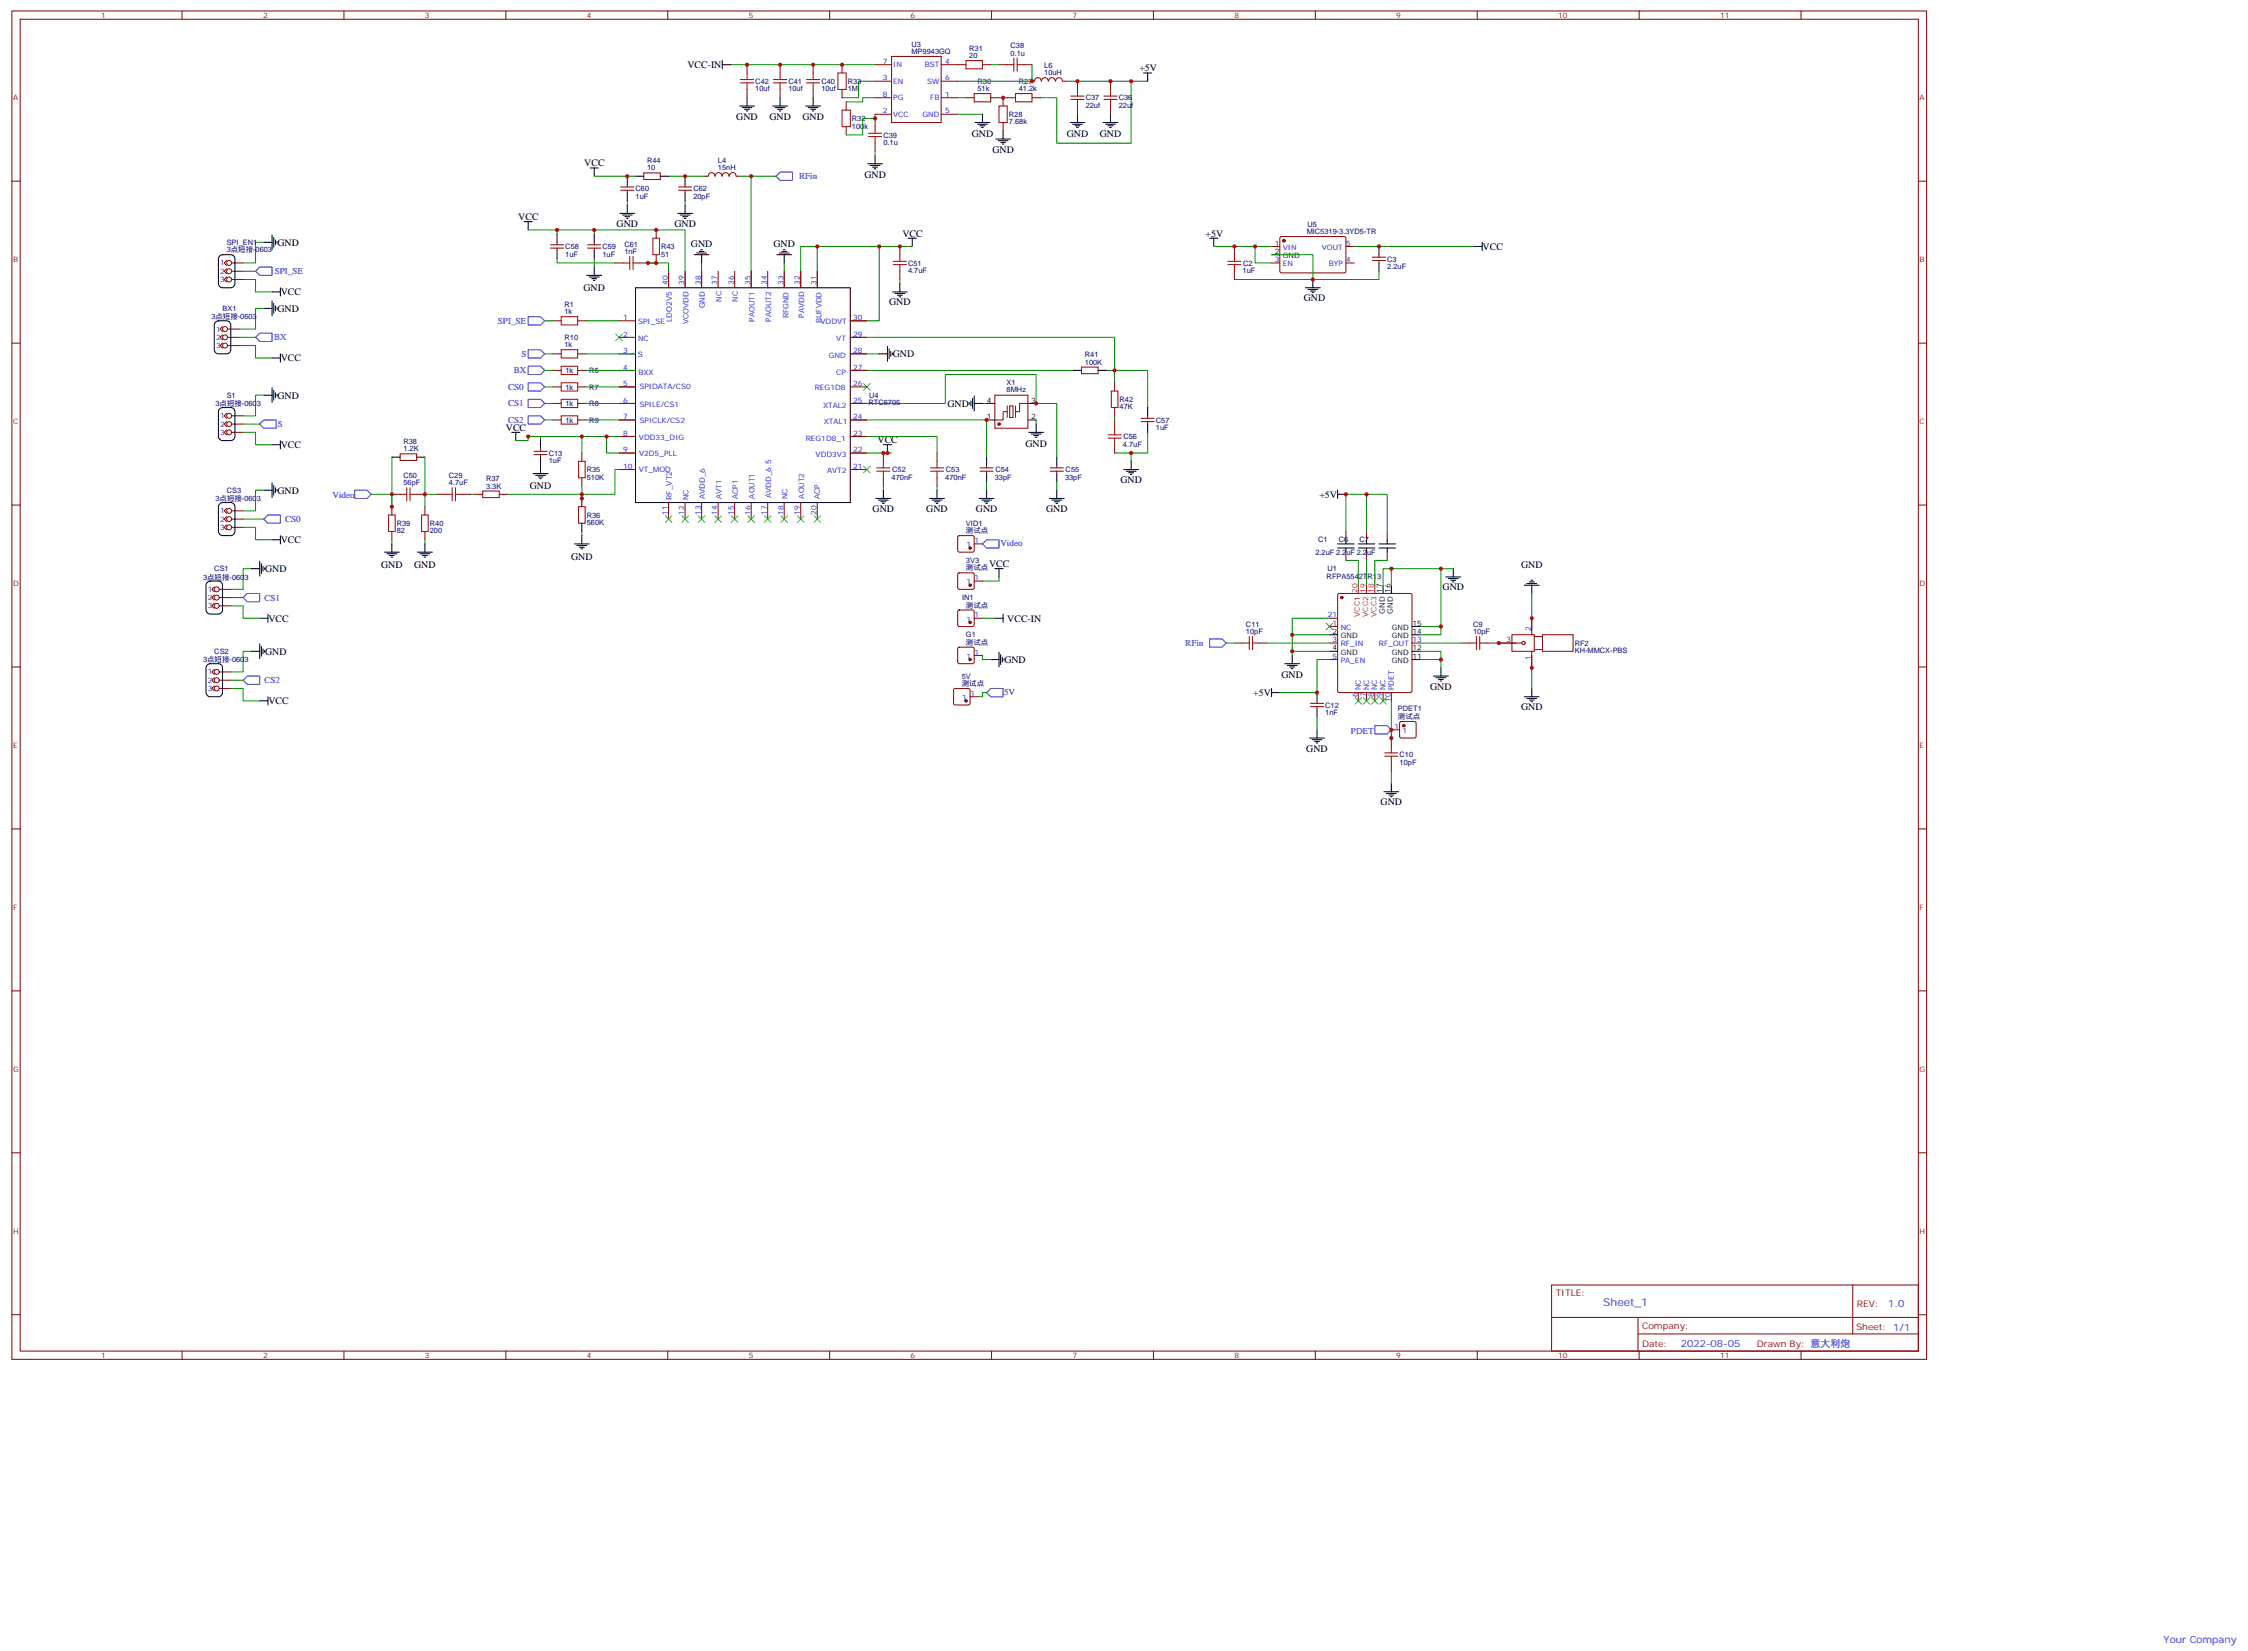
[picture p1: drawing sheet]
<svg xmlns="http://www.w3.org/2000/svg" width="960mm" height="705mm" viewBox="0 0 960 705" stroke-linecap="round" stroke-linejoin="round" font-family="sans-serif">
<defs><g id="words">
<text font-size="4.6" fill="#00f" x="684.7" y="557.7">Sheet_1</text>
<g font-size="4.2">
<text x="293.5" y="29">VCC-IN</text>
<text x="486.6" y="30.4">+5V</text>
<text x="314.5" y="51.3">GND</text>
<text x="328.6" y="51.3">GND</text>
<text x="342.7" y="51.3">GND</text>
<text x="415" y="58.4">GND</text>
<text x="455.6" y="58.4">GND</text>
<text x="469.7" y="58.4">GND</text>
<text x="423.8" y="65.4">GND</text>
<text x="249.6" y="71">VCC</text>
<text x="369.2" y="76">GND</text>
<text x="221.3" y="93.9">VCC</text>
<text x="263.3" y="97.1">GND</text>
<text x="288" y="97.1">GND</text>
<text x="385.4" y="101">VCC</text>
<text x="514.8" y="101">+5V</text>
<text x="118.5" y="105">GND</text>
<text x="295.1" y="105.5">GND</text>
<text x="330.3" y="105.5">GND</text>
<text x="633.2" y="106.7">VCC</text>
<text x="249.2" y="124.3">GND</text>
<text x="119.9" y="126.1">VCC</text>
<text x="379.7" y="130.3">GND</text>
<text x="556.8" y="128.5">GND</text>
<text x="118.5" y="133.2">GND</text>
<text x="119.9" y="154.3">VCC</text>
<text x="381.3" y="152.5">GND</text>
<text x="118.5" y="170.2">GND</text>
<text x="404.6" y="173.7">GND</text>
<text x="216" y="183.9">VCC</text>
<text x="119.9" y="191.4">VCC</text>
<text x="374.8" y="189.2">VCC</text>
<text x="437.9" y="190.7">GND</text>
<text x="226.3" y="209">GND</text>
<text x="478.5" y="206.1">GND</text>
<text x="118.5" y="210.8">GND</text>
<text x="563.5" y="212.5">+5V</text>
<text x="372.7" y="218.5">GND</text>
<text x="395.6" y="218.5">GND</text>
<text x="416.8" y="218.5">GND</text>
<text x="446.8" y="218.5">GND</text>
<text x="119.9" y="232">VCC</text>
<text x="243.9" y="239">GND</text>
<text x="113.2" y="244.3">GND</text>
<text x="162.8" y="242.5">GND</text>
<text x="176.9" y="242.5">GND</text>
<text x="422.4" y="242.1">VCC</text>
<text x="649.6" y="242.5">GND</text>
<text x="616.1" y="252">GND</text>
<text x="114.6" y="265.5">VCC</text>
<text x="430.2" y="265.7">VCC-IN</text>
<text x="113.2" y="279.6">GND</text>
<text x="428.9" y="283">GND</text>
<text x="547.3" y="289.4">GND</text>
<text x="535.2" y="297.1">+5V</text>
<text x="610.8" y="294.7">GND</text>
<text x="114.6" y="300.7">VCC</text>
<text x="649.6" y="303.1">GND</text>
<text x="557.9" y="321.1">GND</text>
<text x="589.6" y="343.7">GND</text>
</g>
<g font-size="4.2" fill="#00f">
<text x="806.5" y="557.9">1.0</text>
<text x="717.9" y="575.3">2022-08-05</text>
<text x="924.1" y="701.4">Your Company</text>
</g>
<g font-size="3.9" fill="#00f">
<text x="341.3" y="76.4">RFin</text>
<text x="117.4" y="117.1">SPI_SE</text>
<text x="212.7" y="138.2">SPI_SE</text>
<text x="117" y="145.3">BX</text>
<text x="222.8" y="152.4">S</text>
<text x="219.4" y="159.5">BX</text>
<text x="217" y="166.5">CS0</text>
<text x="217" y="173.5">CS1</text>
<text x="118.7" y="182.3">S</text>
<text x="217" y="180.6">CS2</text>
<text x="142" y="212.6">Video</text>
<text x="121.8" y="222.9">CS0</text>
<text x="427.3" y="233.3">Video</text>
<text x="113" y="256.5">CS1</text>
<text x="506.2" y="275.9">RFin</text>
<text x="113" y="291.8">CS2</text>
<text x="428.8" y="296.6">5V</text>
<text x="577" y="313.4">PDET</text>
</g>
<g font-size="3.9" fill="#800">
<text x="664.4" y="553.3">TITLE:</text>
<text x="793.1" y="557.9">REV:</text>
<text x="701.3" y="567.5">Company:</text>
<text x="792.7" y="568.1">Sheet: 1/1</text>
<text x="701.3" y="575.1">Date:</text>
<text x="750.4" y="575.2">Drawn By: 意大利炮</text>
</g>
<g font-size="3.2" fill="#800">
<text x="43.2" y="7.7">1</text>
<text x="112.3" y="7.7">2</text>
<text x="181.5" y="7.7">3</text>
<text x="250.6" y="7.7">4</text>
<text x="319.8" y="7.7">5</text>
<text x="388.9" y="7.7">6</text>
<text x="458" y="7.7">7</text>
<text x="527.2" y="7.7">8</text>
<text x="596.3" y="7.7">9</text>
<text x="665.5" y="7.7">10</text>
<text x="734.6" y="7.7">11</text>
<text x="5.6" y="42.8">A</text>
<text x="819.8" y="42.8">A</text>
<text x="5.6" y="111.9">B</text>
<text x="819.8" y="111.9">B</text>
<text x="5.6" y="181.1">C</text>
<text x="819.8" y="181.1">C</text>
<text x="5.6" y="250.2">D</text>
<text x="819.8" y="250.2">D</text>
<text x="5.6" y="319.4">E</text>
<text x="819.8" y="319.4">E</text>
<text x="5.6" y="388.5">F</text>
<text x="819.8" y="388.5">F</text>
<text x="5.6" y="457.7">G</text>
<text x="819.8" y="457.7">G</text>
<text x="5.6" y="526.8">H</text>
<text x="819.8" y="526.8">H</text>
<text x="43.2" y="579.9">1</text>
<text x="112.3" y="579.9">2</text>
<text x="181.5" y="579.9">3</text>
<text x="250.6" y="579.9">4</text>
<text x="319.8" y="579.9">5</text>
<text x="388.9" y="579.9">6</text>
<text x="458" y="579.9">7</text>
<text x="527.2" y="579.9">8</text>
<text x="596.3" y="579.9">9</text>
<text x="665.5" y="579.9">10</text>
<text x="734.6" y="579.9">11</text>
</g>
<g font-size="3.2" fill="#000080">
<text x="389.3" y="23">MP9943GQ</text>
<text x="389.3" y="19.9">U3</text>
<text x="414" y="21.6">R31</text>
<text x="431.6" y="23.7">0.1u</text>
<text x="431.6" y="20.5">C38</text>
<text x="414" y="24.8">20</text>
<text x="446" y="28.9">L6</text>
<text x="322.6" y="35.8">C42</text>
<text x="336.7" y="35.8">C41</text>
<text x="350.8" y="35.8">C40</text>
<text x="362.1" y="35.8">R33</text>
<text x="417.5" y="35.8">R30</text>
<text x="435.1" y="35.8">R27</text>
<text x="446" y="32.1">10uH</text>
<text x="322.6" y="39">10uf</text>
<text x="336.7" y="39">10uf</text>
<text x="350.8" y="39">10uf</text>
<text x="362.1" y="39">1M</text>
<text x="417.5" y="38.9">51k</text>
<text x="435.1" y="38.9">41.2k</text>
<text x="463.7" y="46.1">22uf</text>
<text x="463.7" y="42.9">C37</text>
<text x="477.8" y="46.1">22uf</text>
<text x="477.8" y="42.9">C36</text>
<text x="363.9" y="51.7">R32</text>
<text x="430.9" y="53.1">7.68k</text>
<text x="430.9" y="49.9">R28</text>
<text x="363.9" y="54.9">100k</text>
<text x="377.3" y="58.8">C39</text>
<text x="377.3" y="62">0.1u</text>
<text x="276.4" y="69.7">R44</text>
<text x="306.6" y="69.5">L4</text>
<text x="276.4" y="72.8">10</text>
<text x="306.6" y="72.7">15nH</text>
<text x="271.4" y="81.7">C60</text>
<text x="296.1" y="81.7">C62</text>
<text x="271.4" y="84.8">1uF</text>
<text x="296.1" y="84.8">20pF</text>
<text x="558.1" y="99.9">MIC5319-3.3YD5-TR</text>
<text x="558.4" y="96.8">U5</text>
<text x="96.8" y="107.7">3点短接-0603</text>
<text x="96.8" y="104.5">SPI_EN1</text>
<text x="241.4" y="106.4">C58</text>
<text x="257.3" y="106.4">C59</text>
<text x="266.6" y="105.3">C61</text>
<text x="282.4" y="106.4">R43</text>
<text x="241.4" y="109.5">1uF</text>
<text x="257.3" y="109.5">1uF</text>
<text x="266.6" y="108.4">1nF</text>
<text x="282.4" y="109.5">51</text>
<text x="387.8" y="113.4">C51</text>
<text x="531" y="113.4">C2</text>
<text x="592.5" y="111.7">C3</text>
<text x="387.8" y="116.6">4.7uF</text>
<text x="530.7" y="116.6">1uF</text>
<text x="592.5" y="114.8">2.2uF</text>
<text x="241.1" y="131">R1</text>
<text x="90.3" y="136.3">3点短接-0603</text>
<text x="95.1" y="132.8">BX1</text>
<text x="241.1" y="134.2">1k</text>
<text x="241.1" y="148.3">1k</text>
<text x="241.1" y="145.1">R10</text>
<text x="463.3" y="155.7">100K</text>
<text x="463.3" y="152.5">R41</text>
<text x="241.5" y="159.3">1k</text>
<text x="251.7" y="159.3">R5</text>
<text x="241.5" y="166.4">1k</text>
<text x="251.7" y="166.4">R7</text>
<text x="429.9" y="167.5">8MHz</text>
<text x="429.9" y="164.3">X1</text>
<text x="92" y="173.4">3点短接-0603</text>
<text x="96.8" y="169.8">S1</text>
<text x="241.5" y="173.4">1k</text>
<text x="251.7" y="173.4">R8</text>
<text x="370.9" y="173">RTC6705</text>
<text x="371.3" y="169.8">U4</text>
<text x="478.2" y="171.6">R42</text>
<text x="478.2" y="174.8">47K</text>
<text x="241.5" y="180.5">1k</text>
<text x="251.7" y="180.5">R9</text>
<text x="493.7" y="183.6">1uF</text>
<text x="493.7" y="180.5">C57</text>
<text x="172.3" y="189.6">R38</text>
<text x="479.6" y="190.7">4.7uF</text>
<text x="479.8" y="187.5">C56</text>
<text x="172.3" y="192.7">1.2K</text>
<text x="234.4" y="197.7">1uF</text>
<text x="234.4" y="194.6">C13</text>
<text x="250.6" y="201.6">R35</text>
<text x="381" y="201.6">C52</text>
<text x="404" y="201.6">C53</text>
<text x="425.1" y="201.6">C54</text>
<text x="455.1" y="201.6">C55</text>
<text x="172.3" y="207.2">56pF</text>
<text x="172.3" y="204.1">C50</text>
<text x="191.7" y="207.2">4.7uF</text>
<text x="191.7" y="204.1">C29</text>
<text x="207.6" y="208.6">3.3K</text>
<text x="207.6" y="205.5">R37</text>
<text x="250.6" y="204.8">510K</text>
<text x="380.8" y="204.8">470nF</text>
<text x="403.7" y="204.8">470nF</text>
<text x="424.9" y="204.8">33pF</text>
<text x="454.9" y="204.8">33pF</text>
<text x="92" y="214">3点短接-0603</text>
<text x="96.8" y="210.4">CS3</text>
<text x="250.6" y="221.1">R36</text>
<text x="169.5" y="227.7">82</text>
<text x="169.5" y="224.6">R39</text>
<text x="183.6" y="227.7">200</text>
<text x="183.6" y="224.6">R40</text>
<text x="250.6" y="224.2">560K</text>
<text x="412.5" y="227.6">测试点</text>
<text x="412.6" y="224.6">VID1</text>
<text x="563" y="231.6">C1</text>
<text x="571.8" y="231.6">C6</text>
<text x="580.6" y="231.6">C7</text>
<text x="561.8" y="236.9">2.2uF 2.2uF 2.2uF</text>
<text x="91.5" y="243.9">CS1</text>
<text x="412.5" y="243.5">测试点</text>
<text x="412.6" y="240.5">3V3</text>
<text x="567" y="243.9">U1</text>
<text x="86.7" y="247.5">3点短接-0603</text>
<text x="566.6" y="247.2">RFPA5542TR13</text>
<text x="410.9" y="256.3">IN1</text>
<text x="412.5" y="259.4">测试点</text>
<text x="532.1" y="267.5">C11</text>
<text x="629.2" y="267.5">C9</text>
<text x="412.5" y="275.3">测试点</text>
<text x="412.6" y="272.2">G1</text>
<text x="532.1" y="270.7">10pF</text>
<text x="629.2" y="270.7">10pF</text>
<text x="672.5" y="275.8">RF2</text>
<text x="91.5" y="279.2">CS2</text>
<text x="672.5" y="278.8">KH-MMCX-PBS</text>
<text x="86.7" y="282.8">3点短接-0603</text>
<text x="410.8" y="292.9">测试点</text>
<text x="410.8" y="289.8">5V</text>
<text x="566" y="305.3">1nF</text>
<text x="566" y="302.2">C12</text>
<text x="597.1" y="303.8">PDET1</text>
<text x="597.1" y="307">测试点</text>
<text x="597.7" y="323.3">C10</text>
<text x="597.7" y="326.5">10pF</text>
</g>
<g font-size="3.2" fill="#00f">
<text x="377" y="27.3">7</text>
<text x="381.5" y="28.7">IN</text>
<text x="394.9" y="28.7">BST</text>
<text x="403.7" y="27.3">4</text>
<text x="377" y="34.3">3</text>
<text x="381.5" y="35.7">EN</text>
<text x="395.9" y="35.7">SW</text>
<text x="403.7" y="34.3">6</text>
<text x="377" y="41.4">8</text>
<text x="403.7" y="41.4">1</text>
<text x="381.5" y="42.8">PG</text>
<text x="397.3" y="42.8">FB</text>
<text x="377" y="48.4">2</text>
<text x="381.5" y="49.8">VCC</text>
<text x="394" y="49.8">GND</text>
<text x="403.7" y="48.4">5</text>
<text x="544.4" y="104.9">1</text>
<text x="547.9" y="106.6">VIN</text>
<text x="564.6" y="106.6">VOUT</text>
<text x="575" y="104.9">5</text>
<text x="94.1" y="113.3">1</text>
<text x="544.4" y="111.9">3</text>
<text x="547.9" y="113.7">EN</text>
<text x="567.5" y="113.7">BYP</text>
<text x="575" y="111.9">4</text>
<text x="94.1" y="116.9">2</text>
<text x="94.1" y="120.4">3</text>
<text x="285.2" y="121.6" transform="rotate(-90 285.2 121.6)">40</text>
<text x="292.2" y="121.6" transform="rotate(-90 292.2 121.6)">39</text>
<text x="299.3" y="121.6" transform="rotate(-90 299.3 121.6)">38</text>
<text x="306.4" y="121.6" transform="rotate(-90 306.4 121.6)">37</text>
<text x="313.4" y="121.6" transform="rotate(-90 313.4 121.6)">36</text>
<text x="320.5" y="121.6" transform="rotate(-90 320.5 121.6)">35</text>
<text x="327.5" y="121.6" transform="rotate(-90 327.5 121.6)">34</text>
<text x="334.6" y="121.6" transform="rotate(-90 334.6 121.6)">33</text>
<text x="341.6" y="121.6" transform="rotate(-90 341.6 121.6)">32</text>
<text x="348.7" y="121.6" transform="rotate(-90 348.7 121.6)">31</text>
<text x="301.1" y="131.7" transform="rotate(-90 301.1 131.7)">GND</text>
<text x="308.1" y="128.9" transform="rotate(-90 308.1 128.9)">NC</text>
<text x="315.2" y="128.9" transform="rotate(-90 315.2 128.9)">NC</text>
<text x="266.1" y="136.6">1</text>
<text x="286.9" y="137.3" transform="rotate(-90 286.9 137.3)">LDO2V5</text>
<text x="322.2" y="137.3" transform="rotate(-90 322.2 137.3)">PAOUT1</text>
<text x="329.3" y="137.3" transform="rotate(-90 329.3 137.3)">PAOUT2</text>
<text x="336.7" y="135.9" transform="rotate(-90 336.7 135.9)">RFGND</text>
<text x="343.4" y="135.6" transform="rotate(-90 343.4 135.6)">PAVDD</text>
<text x="364.4" y="136.6">30</text>
<text x="92.3" y="141.6">1</text>
<text x="266.1" y="143.7">2</text>
<text x="272.5" y="138.4">SPI_SE</text>
<text x="294" y="138.4" transform="rotate(-90 294 138.4)">VCOVDD</text>
<text x="350.4" y="138.4">VDDVT</text>
<text x="350.8" y="138" transform="rotate(-90 350.8 138)">BUFVDD</text>
<text x="364.4" y="143.7">29</text>
<text x="92.3" y="145.1">2</text>
<text x="92.3" y="148.6">3</text>
<text x="272.5" y="145.5">NC</text>
<text x="357.2" y="145.5">VT</text>
<text x="266.1" y="150.7">3</text>
<text x="272.4" y="152.5">S</text>
<text x="354" y="152.9">GND</text>
<text x="364.4" y="150.7">28</text>
<text x="266.1" y="157.8">4</text>
<text x="272.7" y="159.9">BXX</text>
<text x="357.2" y="159.9">CP</text>
<text x="364.4" y="157.8">27</text>
<text x="266.1" y="164.9">5</text>
<text x="273.1" y="166.3">SPIDATA/CS0</text>
<text x="348" y="166.6">REG1D8</text>
<text x="364.4" y="164.9">26</text>
<text x="266.1" y="171.9">6</text>
<text x="273.1" y="173.7">SPILE/CS1</text>
<text x="364.4" y="171.9">25</text>
<text x="94.1" y="178.6">1</text>
<text x="266.1" y="179">7</text>
<text x="351.5" y="174">XTAL2</text>
<text x="364.4" y="179">24</text>
<text x="94.1" y="182.1">2</text>
<text x="94.1" y="185.7">3</text>
<text x="273.2" y="180.7">SPICLK/CS2</text>
<text x="351.9" y="181.1">XTAL1</text>
<text x="266.1" y="186">8</text>
<text x="272.9" y="187.8">VDD33_DIG</text>
<text x="344.1" y="188.1">REG1D8_1</text>
<text x="364.4" y="186">23</text>
<text x="266.1" y="193.1">9</text>
<text x="273" y="194.8">V2D5_PLL</text>
<text x="348.3" y="195.2">VDD3V3</text>
<text x="364.4" y="193.1">22</text>
<text x="266.1" y="200.1">10</text>
<text x="272.8" y="201.5">VT_MOD</text>
<text x="353.3" y="201.9">AVT2</text>
<text x="364.4" y="200.1">21</text>
<text x="286.9" y="213.4" transform="rotate(-90 286.9 213.4)">RF_VT2</text>
<text x="294" y="213.5" transform="rotate(-90 294 213.5)">NC</text>
<text x="301.1" y="213" transform="rotate(-90 301.1 213)">AVDD_6</text>
<text x="308.1" y="213" transform="rotate(-90 308.1 213)">AVT1</text>
<text x="315.2" y="213" transform="rotate(-90 315.2 213)">ACP1</text>
<text x="322.2" y="212.9" transform="rotate(-90 322.2 212.9)">AOUT1</text>
<text x="329.3" y="212.7" transform="rotate(-90 329.3 212.7)">AVDD_6.5</text>
<text x="336.3" y="213.2" transform="rotate(-90 336.3 213.2)">NC</text>
<text x="343.4" y="212.9" transform="rotate(-90 343.4 212.9)">AOUT2</text>
<text x="350.1" y="213.1" transform="rotate(-90 350.1 213.1)">ACP</text>
<text x="94.1" y="219.2">1</text>
<text x="285.2" y="219.9" transform="rotate(-90 285.2 219.9)">11</text>
<text x="292.2" y="219.9" transform="rotate(-90 292.2 219.9)">12</text>
<text x="299.3" y="219.9" transform="rotate(-90 299.3 219.9)">13</text>
<text x="306.4" y="219.9" transform="rotate(-90 306.4 219.9)">14</text>
<text x="313.4" y="219.9" transform="rotate(-90 313.4 219.9)">15</text>
<text x="320.5" y="219.9" transform="rotate(-90 320.5 219.9)">16</text>
<text x="327.5" y="219.9" transform="rotate(-90 327.5 219.9)">17</text>
<text x="334.6" y="219.9" transform="rotate(-90 334.6 219.9)">18</text>
<text x="341.6" y="219.9" transform="rotate(-90 341.6 219.9)">19</text>
<text x="348.7" y="219.9" transform="rotate(-90 348.7 219.9)">20</text>
<text x="94.1" y="222.7">2</text>
<text x="94.1" y="226.2">3</text>
<text x="412.7" y="233.6">1</text>
<text x="416.2" y="231.9">1</text>
<text x="412.7" y="249.5">1</text>
<text x="416.2" y="247.8">1</text>
<text x="88.8" y="252.7">1</text>
<text x="88.8" y="256.2">2</text>
<text x="88.8" y="259.8">3</text>
<text x="416.2" y="263.6">1</text>
<text x="567.1" y="263.6">21</text>
<text x="412.7" y="265.4">1</text>
<text x="569.1" y="267.2">1</text>
<text x="572.6" y="268.9">NC</text>
<text x="653.8" y="269.3" transform="rotate(-90 653.8 269.3)">2</text>
<text x="569.1" y="274.2">3</text>
<text x="572.6" y="276">RF_IN</text>
<text x="588.9" y="276">RF_OUT</text>
<text x="603.2" y="274.2">13</text>
<text x="643.4" y="274.2">3</text>
<text x="412.7" y="281.3">1</text>
<text x="416.2" y="279.5">1</text>
<text x="569.1" y="281.3">5</text>
<text x="653.8" y="281.9" transform="rotate(-90 653.8 281.9)">1</text>
<text x="88.8" y="288">1</text>
<text x="572.6" y="283">PA_EN</text>
<text x="88.8" y="291.5">2</text>
<text x="88.8" y="295">3</text>
<text x="411" y="298.9">1</text>
<text x="414.5" y="297.1">1</text>
<text x="579.8" y="297.6" transform="rotate(-90 579.8 297.6)">6</text>
<text x="581.2" y="294.7" transform="rotate(-90 581.2 294.7)">NC</text>
<text x="583.3" y="297.6" transform="rotate(-90 583.3 297.6)">7</text>
<text x="584.7" y="294.7" transform="rotate(-90 584.7 294.7)">NC</text>
<text x="586.8" y="297.6" transform="rotate(-90 586.8 297.6)">8</text>
<text x="588.2" y="294.7" transform="rotate(-90 588.2 294.7)">NC</text>
<text x="590.3" y="297.6" transform="rotate(-90 590.3 297.6)">9</text>
<text x="591.7" y="294.7" transform="rotate(-90 591.7 294.7)">NC</text>
<text x="593.9" y="299.6" transform="rotate(-90 593.9 299.6)">10</text>
<text x="595.3" y="294.7" transform="rotate(-90 595.3 294.7)">PDET</text>
<text x="595.6" y="311.3">1</text>
<text x="599.1" y="313">1</text>
</g>
<g font-size="3.2">
<text x="544.4" y="108.4">2</text>
<text x="547.9" y="110.2">GND</text>
<text x="421.5" y="171.9">4</text>
<text x="440.4" y="171.9">3</text>
<text x="421.5" y="179">1</text>
<text x="440.4" y="179">2</text>
<text x="590.3" y="253.2" transform="rotate(-90 590.3 253.2)">17</text>
<text x="593.9" y="253.2" transform="rotate(-90 593.9 253.2)">16</text>
<text x="591.4" y="262" transform="rotate(-90 591.4 262)">GND</text>
<text x="594.9" y="262" transform="rotate(-90 594.9 262)">GND</text>
<text x="594.5" y="268.9">GND</text>
<text x="603.2" y="267.2">15</text>
<text x="569.1" y="270.7">2</text>
<text x="572.6" y="272.5">GND</text>
<text x="594.5" y="272.5">GND</text>
<text x="603.2" y="270.7">14</text>
<text x="569.1" y="277.7">4</text>
<text x="572.6" y="279.5">GND</text>
<text x="594.5" y="279.5">GND</text>
<text x="603.2" y="281.3">11</text>
<text x="603.2" y="277.7">12</text>
<text x="594.5" y="283">GND</text>
</g>
<g font-size="3.2" fill="#f00">
<text x="579.8" y="253.2" transform="rotate(-90 579.8 253.2)">20</text>
<text x="583.3" y="253.2" transform="rotate(-90 583.3 253.2)">19</text>
<text x="586.8" y="253.2" transform="rotate(-90 586.8 253.2)">18</text>
<text x="580.8" y="263.3" transform="rotate(-90 580.8 263.3)">VCC1</text>
<text x="584.3" y="263.3" transform="rotate(-90 584.3 263.3)">VCC2</text>
<text x="587.9" y="263.3" transform="rotate(-90 587.9 263.3)">VCC3</text>
</g>
</g></defs>
<g fill="none" stroke="#008700" stroke-width=".43">
<path d="M312 27.6h61.7M373.7 34.7h-7v7h-7.1M423.1 27.6h3.5M440.8 27.6v7.1h-31.8M454.9 34.7h35.2M483.1 34.7v26.4h-31.8v-19.4h-7M373.7 41.7h-5.3v1.8h-7M373.7 48.8v1.8h-5.3v7h-7M409 41.7h3.5M409 48.8h10.6M426.6 41.7h3.6M253.8 75.2h17.6"/>
<path d="M285.5 75.2h15.9M315.5 75.2h5.3M331.4 75.2h-10.6v47.7M373.7 64.7v1.7M225.6 98.2h12.3v1.7M237.9 98.2h54.7v24.7M253.8 98.2v1.7M267.9 85.8v1.8M292.6 85.8v1.8M103.9 119.3h5.2v5.3h7.1M103.9 115.8h5.2M112.7 103.5h-3.6v8.8h-5.2"/>
<path d="M237.9 110.5v1.8h24.7M253.8 110.5v3.6M280.2 112.3h-3.5h8.8v10.6M299.6 112.3v10.6M334.9 112.3v10.6M349 105.2h-7v17.7M375.5 105.2h-26.5v17.7M384.3 119.3v1.8M389.6 105.2h-14.1v31.8h-12.4M518.4 105.2h24.7M536 105.2v7.1h7.1M543.1 108.8h17.6v10.5"/>
<path d="M578.3 105.2h51.2M588.9 115.8v3.5h-61.7M112.7 131.7h-3.6v8.8h-7M232.6 137h3.5M250.3 137h14.1M102.1 147.6h7v5.3h7.1M102.1 144h7M232.6 151.1h3.5M232.6 158.2h3.5M250.3 151.1h21.1M250.3 158.2h21.1M363.1 144h112.9v14.2h-3.5"/>
<path d="M363.1 151.1h12.4M363.1 158.2h95.3M112.7 168.7h-3.6v8.9h-5.2M232.6 179.3h3.5M232.6 172.3h3.5M232.6 165.2h3.5M250.3 179.3h21.1M250.3 172.3h21.1M250.3 165.2h21.1M363.1 172.3h40.6v-12.4h38.8v12.4h8.8v22.9M363.1 179.3h58.3v15.9M419.6 172.3h1.8"/>
<path d="M442.5 179.3v1.8M476 163.4v-5.2h14.1v15.8M476 177.6v1.7M103.9 184.6h5.2v5.3h7.1M103.9 181.1h7M167.4 195.2v21.2v-5.3h-8.9M181.5 195.2v15.9h5.3M225.6 186.4h5.3v1.7M248.5 186.4v7M259.1 186.4v7h12.3M271.4 186.4h-45.8v1.7h-5.3M363.1 186.4h37.1v7"/>
<path d="M363.1 193.4h17.7M483.1 193.4v3.6M490.1 184.6v8.8h-14.1M112.7 209.3h-3.6v8.8h-5.2M181.5 211.1v5.3M200.9 211.1h1.7M216.7 211.1h31.8M271.4 200.5h-8.8v10.6h-14.1v1.7v-5.3M377.3 207.5v1.8M400.2 207.5v1.8M421.4 205.8v3.5M451.3 205.8v3.5"/>
<path d="M583.6 211.1h8.9v15.8M103.9 221.7h8.8M103.9 225.2h5.2v5.3h7.1M167.4 230.5v1.7M181.5 230.5v1.7M248.5 226.9v1.8M574.8 239.3h5.3v10.6M574.8 226.9v-15.8h8.8v15.8M583.6 239.3v10.6M592.5 239.3h-5.3v10.6M98.6 258.7h5.3v5.3h7M98.6 255.2h5.3"/>
<path d="M107.4 242.8h-3.5v8.8h-5.3M426.6 246.3v1.8h-7M594.2 242.8v7.1M615.4 242.8v28.2h-8.8M620.7 242.8h-30v7.1M654.2 253.4v15.9M107.4 278.1h-3.5v8.8h-5.3M419.6 279.9v1.7h3.5M419.6 264h5.3M523.7 274.6h3.5M541.3 274.6h26.5M567.8 278.1h-15.9v1.8"/>
<path d="M567.8 271h-15.9v7.1M567.8 264h-15.9v7M606.6 278.1h8.8v7.1M606.6 274.6h17.6M606.6 267.5h8.8M638.3 274.6h8.8M654.2 279.9v14.1M98.6 290.4h5.3M98.6 294h5.3v5.3h7M421.4 295.7h-1.8v1.8h-1.8M567.8 281.6h-5.3v14.1h-15.9M594.2 299.3v15.8"/>
<path d="M606.6 281.6h8.8M562.5 306.3v5.3M594.2 329.2v5.3"/>
</g>
<g fill="none" stroke="#3c3" stroke-width=".43">
<path d="M263 142.6l2.8 2.9M265.8 142.6l-2.8 2.9M368.8 163.8l2.8 2.8M371.6 163.8l-2.8 2.8M368.8 199.1l2.8 2.8M371.6 199.1l-2.8 2.8M284.1 220.2l2.8 2.9M286.9 220.2l-2.8 2.9M291.2 220.2l2.8 2.9M294 220.2l-2.8 2.9M298.2 220.2l2.9 2.9M301.1 220.2l-2.9 2.9"/>
<path d="M305.3 220.2l2.8 2.9M308.1 220.2l-2.8 2.9M312.3 220.2l2.9 2.9M315.2 220.2l-2.9 2.9M319.4 220.2l2.8 2.9M322.2 220.2l-2.8 2.9M326.5 220.2l2.8 2.9M329.3 220.2l-2.8 2.9M333.5 220.2l2.8 2.9M336.3 220.2l-2.8 2.9M340.6 220.2l2.8 2.9M343.4 220.2l-2.8 2.9"/>
<path d="M347.6 220.2l2.8 2.9M350.4 220.2l-2.8 2.9M566.3 266.1l2.9 2.8M569.2 266.1l-2.9 2.8M578.7 297.9l2.8 2.8M581.5 297.9l-2.8 2.8M582.2 297.9l2.8 2.8M585 297.9l-2.8 2.8M585.8 297.9l2.8 2.8M588.6 297.9l-2.8 2.8M589.3 297.9l2.8 2.8M592.1 297.9l-2.8 2.8"/>
</g>
<g fill="none" stroke="#000" stroke-width=".43">
<path d="M308.5 27.6h3.5M308.5 25.9v3.5M488.4 31.2h3.5M490.1 31.2v3.5M315.9 45.3h6.3M316.9 46h4.3M318 46.7h2.1M318.7 47.4h.7M319.1 41.7v3.6M330 45.3h6.3M331 46h4.3M332.1 46.7h2.1"/>
<path d="M332.8 47.4h.7M333.2 41.7v3.6M344.1 45.3h6.3M345.2 46h4.2M346.2 46.7h2.1M346.9 47.4h.7M347.3 41.7v3.6M416.4 52.3h6.4M417.5 53h4.2M418.5 53.7h2.2M419.2 54.4h.7M419.6 48.8v3.5"/>
<path d="M425.2 59.4h6.4M428.4 55.8v3.6M457 52.3h6.3M458 53h4.3M459.1 53.7h2.1M459.8 54.4h.7M460.2 48.8v3.5M471.1 52.3h6.3M472.2 53h4.2M473.2 53.7h2.1M473.9 54.4h.7M474.3 48.8v3.5"/>
<path d="M252 71.7h3.6M253.8 71.7v3.5M267.9 75.2v3.6M271.4 75.2h3.6M282 75.2h3.5M292.6 75.2v3.6M370.6 70h6.3M371.6 70.7h4.2M372.7 71.4h2.1M373.4 72.1h.7M373.7 66.4v3.6M426.3 60.1h4.2"/>
<path d="M427.4 60.8h2.1M428.1 61.5h.7M223.8 94.7h3.5M225.6 94.7v3.5M237.9 99.9v3.6M253.8 99.9v3.6M264.7 91.1h6.4M265.8 91.8h4.2M266.8 92.5h2.2M267.5 93.2h.8M267.9 82.3v3.5M267.9 87.6v3.5"/>
<path d="M289.4 91.1h6.4M290.5 91.8h4.2M291.5 92.5h2.2M292.2 93.2h.7M292.6 82.3v3.5M292.6 87.6v3.5M93.9 109.3l1.1-.5h3.6l.9 .2 .8 1.1v11l-.3 .9-1 .8h-4.4l-1.3-1.3v-11zM112.7 103.5h3.5M116.2 100.3v6.3M116.9 101.4v4.2M117.6 102.4v2.1M118.3 103.1v.7"/>
<path d="M237.9 107v3.5M250.6 117.6h6.4M251.7 118.3h4.2M252.7 119h2.1M253.4 119.7h.7M253.8 107v3.5M253.8 114.1v3.5M296.5 108.8h6.3M297.5 108.1h4.3M298.6 107.4h2.1M299.3 106.6h.7M299.6 108.8v3.5"/>
<path d="M331.8 108.8h6.3M332.8 108.1h4.2M333.9 107.4h2.1M334.6 106.6h.7M334.9 108.8v3.5M387.8 101.7h3.6M389.6 101.7v3.5M516.6 101.7h3.5M518.4 101.7v3.5M543.1 108.8h3.5M560.7 119.3v3.6M588.9 105.2v3.6"/>
<path d="M588.9 112.3v3.5M629.5 105.2h3.5M633 103.5v3.5M92.1 137.5l1.2-.5h3.5l.9 .2 .8 1.1 .1 11-.3 .9-1.1 .8h-4.4l-1.2-1.3-.1-11zM112.7 131.7h3.5M116.2 128.5v6.4M116.2 124.6h3.5M116.9 129.6v4.2M117.6 130.6v2.2M118.3 131.3v.7M119.7 122.9v3.5M271.4 122.9h91.7v91.7h-91.7z"/>
<path d="M381.1 124.6h6.4M382.2 125.3h4.2M383.3 126h2.1M384 126.8h.7M384.3 121.1v3.5M557.5 122.9h6.4M558.6 123.6h4.2M559.6 124.3h2.2M560.4 125h.7M116.2 152.9h3.5M119.7 151.1v3.5M375.5 151.1h3.5"/>
<path d="M379 147.9v6.4M379.7 149v4.2M380.4 150v2.2M381.1 150.7v.7M458.4 158.2h3.5M469 158.2h3.5M93.9 174.5l1.1-.5h3.6l.9 .3 .8 1v11.1l-.3 .9-1 .8h-4.4l-1.3-1.3v-11zM112.7 168.7h3.5M116.2 165.6v6.3M116.9 166.6v4.3M117.6 167.7v2.1M118.3 168.4v.7"/>
<path d="M413.9 171.9v.7M414.7 171.2v2.1M415.4 170.1v4.3M416.1 172.3h3.5M416.1 169.1v6.3M421.4 172.3h3.5M421.4 179.3h3.5M439 172.3h3.5M439 179.3h3.5M490.1 174v3.6M116.2 189.9h3.5M119.7 188.1v3.6"/>
<path d="M167.4 195.2h3.5M177.9 195.2h3.6M218.5 184.6h3.5M220.3 184.6v3.5M230.9 188.1v3.6M230.9 195.2v7M377.3 189.9h3.5M379 189.9v3.5M421.4 195.2v3.5M439.3 184.6h6.4M440.4 185.3h4.2M441.5 186h2.1"/>
<path d="M442.2 186.7h.7M442.5 181.1v3.5M451.3 195.2v3.5M483.1 197v3.5M490.1 181.1v3.5M93.9 215.1l1.1-.5h3.6l.9 .2 .8 1.1v11l-.3 .9-1 .8h-4.4l-1.3-1.3v-10.9zM112.7 209.3h3.5M116.2 206.1v6.4M116.9 207.2v4.2M117.6 208.2v2.2M118.3 209v.7M227.7 202.2h6.3"/>
<path d="M228.7 203h4.3M229.8 203.7h2.1M230.5 204.4h.7M248.5 212.8v3.6M374.1 212.8h6.3M375.1 213.5h4.3M376.2 214.2h2.1M376.9 214.9h.7M377.3 209.3v3.5M397 212.8h6.4M398.1 213.5h4.2M399.1 214.2h2.1"/>
<path d="M399.8 214.9h.7M400.2 209.3v3.5M418.2 212.8h6.3M419.2 213.5h4.3M420.3 214.2h2.1M421 214.9h.7M421.4 202.2v3.6M421.4 209.3v3.5M448.2 212.8h6.3M449.2 213.5h4.3M450.3 214.2h2.1M451 214.9h.7"/>
<path d="M451.3 202.2v3.6M451.3 209.3v3.5M479.9 200.5h6.4M481 201.2h4.2M482 201.9h2.2M482.7 202.6h.7M571.3 211.1h3.5M571.3 209.3v3.5M110.9 239.6v6.4M116.2 230.5h3.5M119.7 228.7v3.5M164.2 235.8h6.3"/>
<path d="M165.2 236.5h4.3M166.3 237.2h2.1M167 237.9h.7M167.4 232.2v3.6M178.3 235.8h6.3M179.4 236.5h4.2M180.4 237.2h2.1M181.1 237.9h.7M181.5 232.2v3.6M245.3 232.2h6.4M246.4 232.9h4.2M247.4 233.6h2.2"/>
<path d="M248.1 234.4h.7M248.5 223.4v3.5M248.5 228.7v3.5M571.3 234h7M571.3 232.2h7M574.8 230.5v1.7M574.8 234v1.8M580.1 234h7.1M580.1 232.2h7.1M583.6 230.5v1.7M583.6 234v1.8M588.9 234h7.1"/>
<path d="M588.9 232.2h7.1M592.5 230.5v1.7M592.5 234v1.8M88.6 248.6l1.1-.5h3.6l.9 .2 .8 1.1v11.1l-.2 .8-1.1 .9-4.4-.1-1.3-1.2v-11zM107.4 242.8h3.5M111.6 240.7v4.2M112.3 241.8v2.1M113 242.5v.7M424.9 242.8h3.5M426.6 242.8v3.5M590.7 249.9v3.5M594.2 249.9v3.5"/>
<path d="M617.5 246.3h6.4M618.6 247.1h4.2M619.6 247.8h2.1M620.3 248.5h.7M620.7 242.8v3.5M651 249.9h6.4M652.1 249.2h4.2M653.1 248.5h2.1M653.8 247.8h.7M654.2 249.9v3.5M107.4 278.1h3.5M110.9 274.9v6.4"/>
<path d="M110.9 264h3.5M111.6 276v4.2M112.3 277v2.2M113 277.7v.7M114.4 262.2v3.5M424.9 264h3.5M426.6 278.4v6.4M427.4 279.5v4.2M428.4 262.2v3.5M551.9 279.9v3.5M567.8 271h3.5M567.8 278.1h3.5"/>
<path d="M603 271h3.6M603 278.1h3.6M603 267.5h3.6M88.6 283.9l1.1-.5h3.6l.9 .2 .8 1.1v11l-.2 .9-1.1 .8h-4.4l-1.3-1.3v-10.9zM110.9 299.3h3.5M114.4 297.5v3.5M423.1 281.6h3.5M428.1 280.6v2.1M428.8 281.3v.7M543.1 295.7h3.5M543.1 294v3.5M548.7 283.4h6.4"/>
<path d="M549.8 284.1h4.2M550.8 284.8h2.1M551.5 285.5h.7M562.5 295.7v3.6M603 281.6h3.6M612.2 288.7h6.4M613.3 289.4h4.2M614.3 290.1h2.1M615 290.8h.7M615.4 285.2v3.5M651 297.5h6.4M652.1 298.2h4.2"/>
<path d="M653.1 298.9h2.1M653.8 299.6h.7M654.2 294v3.5M559.3 315.1h6.3M560.4 315.8h4.2M561.4 316.5h2.1M562.1 317.3h.7M562.5 302.8v3.5M562.5 311.6v3.5M591 338.1h6.4M592.1 338.8h4.2M593.2 339.5h2.1"/>
<path d="M594.2 334.5v3.6M593.9 340.2h.7"/>
</g>
<g fill="#870000" stroke="#870000" stroke-width=".43">
<circle cx="548.4" cy="102.8" r=".53"/>
<circle cx="599.5" cy="309.8" r=".53"/>
<circle cx="573.1" cy="255.2" r=".53"/>
<circle cx="414.3" cy="265.7" r=".53"/>
<circle cx="414.3" cy="234" r=".53"/>
<circle cx="426.6" cy="181.1" r=".53"/>
<circle cx="414.3" cy="281.6" r=".53"/>
<circle cx="414.3" cy="249.9" r=".53"/>
<circle cx="412.5" cy="299.3" r=".53"/>
</g>
<g fill="none" stroke="#870000" stroke-width=".43">
<path d="M5.1 4.7h817.7v575.7h-817.7zM8.6 8.2h810.7v568.7h-810.7zM77.8 4.7v3.5M146.9 4.7v3.5M216 4.7v3.5M285.2 4.7v3.5M354.3 4.7v3.5M423.5 4.7v3.5M492.6 4.7v3.5M561.8 4.7v3.5M630.9 4.7v3.5M700.1 4.7v3.5"/>
<path d="M769.2 4.7v3.5M319.1 27.6v3.6M319.1 38.2v3.5M333.2 27.6v3.6M333.2 38.2v3.5M347.3 27.6v3.6M347.3 38.2v3.5M359.6 27.6v3.6M359.6 38.2v3.5M373.7 34.7h7.1M373.7 27.6h7.1M380.8 24.1h21.2v28.2h-21.2z"/>
<path d="M402 34.7h7M402 27.6h10.5M419.6 27.6h3.5M426.6 27.6h3.6M437.2 27.6h3.6M444.7 34.7a1.41 1.41 0 0 0-1.4-1.6 1.41 1.41 0 0 0-1.4 1.6h-1.1M444.9 34.7a1.41 1.41 0 0 1 1.4-1.6 1.41 1.41 0 0 1 1.4 1.6M447.8 34.7a1.41 1.41 0 0 1 1.4-1.6 1.41 1.41 0 0 1 1.4 1.6M450.9 34.7a1.41 1.41 0 0 1 1.4-1.5 1.41 1.41 0 0 1 1.4 1.5M453.8 34.7h1.1M460.2 34.7v3.5M474.3 34.7v3.5"/>
<path d="M361.4 43.5v3.5M361.4 54.1v3.5M373.7 41.7h7.1M373.7 50.6v3.5M373.7 48.8h7.1M402 41.7h7M402 48.8h7M412.5 41.7h3.6M423.1 41.7h3.5M428.4 41.7v3.6M428.4 52.3v3.5M430.2 41.7h3.5"/>
<path d="M440.8 41.7h3.5M460.2 45.3v3.5M474.3 45.3v3.5M5.1 77.4h3.5M265.1 79.8h5.6M267.9 78.8v1M275 73.8h7v2.9h-7zM289.8 79.8h5.6M292.6 78.8v1M305.3 75.2a1.41 1.41 0 0 0-1.4-1.5 1.41 1.41 0 0 0-1.4 1.5h-1.1M305.5 75.2a1.41 1.41 0 0 1 1.4-1.5 1.41 1.41 0 0 1 1.4 1.5M308.5 75.2a1.41 1.41 0 0 1 1.4-1.5 1.41 1.41 0 0 1 1.4 1.5"/>
<path d="M311.5 75.2a1.41 1.41 0 0 1 1.4-1.5 1.41 1.41 0 0 1 1.4 1.5M314.5 75.2h1M373.7 61.1v3.6M819.3 77.4h3.5M265.1 81.2h5.6M267.9 81.2v1.1M280.2 98.2v3.5M289.8 81.2h5.6M292.6 81.2v1.1M96.8 111.2l-1.1 1.1 1.1 1M96.8 114.8l-1.1 1 1.1 1.1M96.8 118.3l-1.1 1 1.1 1.1"/>
<path d="M98.9 112.3h5M98.9 115.8h5M98.9 119.3h5M235.1 105.9h5.6M235.1 104.5h5.6M237.9 103.5v1M237.9 105.9v1.1M251 105.9h5.6M251 104.5h5.6M253.8 103.5v1M253.8 105.9v1.1M262.6 112.3h3.5"/>
<path d="M273.2 112.3h3.5M280.2 108.8v3.5M285.5 115.8v7.1M292.6 115.8v7.1M299.6 115.8v7.1M306.7 115.8v7.1M313.8 115.8v7.1M320.8 115.8v7.1M327.9 115.8v7.1M334.9 115.8v7.1M342 115.8v7.1M349 115.8v7.1"/>
<path d="M384.3 105.2v3.6M384.3 115.8v3.5M527.2 105.2v3.6M527.2 115.8v3.5M543.1 105.2h3.5M543.1 112.3h3.5M546.8 101.2l27.6-.1 .4 .6v14.4l-.7 .4h-27.1l-.4-.7v-14.1zM574.8 105.2h3.5M574.8 112.3h3.5M586.1 111.2h5.6M586.1 109.8h5.6M588.9 108.8v1"/>
<path d="M588.9 111.2v1.1M95 139.5l-1 1 1 1.1M236.1 137h3.6M246.7 137h3.6M264.4 137h7M363.1 137h7.1M5.1 146.5h3.5M95 143l-1 1 1 1.1M95 146.5l-1 1.1 1 1M97.2 140.5h4.9M97.2 144h4.9M97.2 147.6h4.9"/>
<path d="M236.1 151.1h3.6M236.1 158.2h3.6M246.7 151.1h3.6M246.7 158.2h3.6M264.4 151.1h7M264.4 144h7M264.4 158.2h7M363.1 151.1h7.1M363.1 144h7.1M363.1 158.2h7.1M461.9 156.7h7.1v2.9h-7.1zM819.3 146.5h3.5"/>
<path d="M96.8 176.5l-1.1 1.1 1.1 1M98.9 177.6h5M236.1 179.3h3.6M236.1 172.3h3.6M236.1 165.2h3.6M246.7 179.3h3.6M246.7 172.3h3.6M246.7 165.2h3.6M264.4 179.3h7M264.4 172.3h7M264.4 165.2h7M363.1 179.3h7.1"/>
<path d="M363.1 172.3h7.1M363.1 165.2h7.1M424.9 168.7h14.1v14.1h-14.1zM430.2 175.8h-1.8v3.5h-3.5M431.2 173.3h1.4v5h-1.4zM439 172.3h-3.5v3.5h-1.8M476 163.4v3.6M476 174v3.6M476 179.3v3.5M487.3 178.6h5.7M490.1 177.6v1M96.8 180l-1.1 1.1 1.1 1"/>
<path d="M96.8 183.6l-1.1 1 1.1 1.1M98.9 181.1h5M98.9 184.6h5M170.9 193.8h7v2.8h-7zM228 194.1h5.7M228 192.7h5.7M230.9 191.7v1M230.9 194.1v1.1M248.5 193.4v3.6M264.4 186.4h7M264.4 193.4h7M363.1 186.4h7.1"/>
<path d="M363.1 193.4h7.1M377.3 193.4v3.6M400.2 193.4v3.6M418.5 199.8h5.7M421.4 198.7v1.1M448.5 199.8h5.7M451.3 198.7v1.1M476 189.9v3.5M487.3 180h5.7M490.1 180v1.1M5.1 215.7h3.5M96.8 217.1l-1.1 1 1.1 1.1"/>
<path d="M98.9 218.1h5M167.4 216.4v3.5M167.4 211.1h3.5M177.9 211.1h3.6M181.5 216.4v3.5M186.8 211.1h3.5M197.3 211.1h3.6M202.6 211.1h3.6M213.2 211.1h3.5M247.1 216.4h2.8v7h-2.8zM248.5 204v3.5M264.4 200.5h7"/>
<path d="M285.5 214.6v7.1M292.6 214.6v7.1M299.6 214.6v7.1M306.7 214.6v7.1M313.8 214.6v7.1M320.8 214.6v7.1M327.9 214.6v7.1M334.9 214.6v7.1M342 214.6v7.1M349 214.6v7.1M363.1 200.5h7.1M377.3 204v3.5"/>
<path d="M400.2 204v3.5M418.5 201.2h5.7M421.4 201.2v1M448.5 201.2h5.7M451.3 201.2v1M819.3 215.7h3.5M96.8 220.6l-1.1 1.1 1.1 1M96.8 224.1l-1.1 1.1 1.1 1M98.9 221.7h5M98.9 225.2h5M167.4 226.9v3.6M181.5 226.9v3.6"/>
<path d="M409.2 228.9h6.7l.2 6.2-.3 .5-6.1 .2-.5-.3-.2-6.1zM416.1 232.2h3.5M574.8 226.9v3.6M574.8 235.8v3.5M583.6 226.9v3.6M583.6 235.8v3.5M592.5 226.9v3.6M592.5 235.8v3.5M91.5 250.6l-1 1 1 1.1M91.5 254.1l-1 1.1 1 1M91.5 257.6l-1 1.1 1 1.1M93.6 251.6h5"/>
<path d="M93.6 255.2h5M93.6 258.7h5M409.2 244.8h6.7l.2 6.1-.3 .5-6.1 .2-.5-.2-.2-6.1zM416.1 248.1h3.5M571.5 253.6h31.3l.2 41.4-.2 .5-30.8 .2-.5-.2-.2-41.4zM409.2 260.7h6.7l.2 6.1-.3 .5-6.1 .2-.5-.2-.2-6.1zM409.2 276.5h6.7l.2 6.2-.3 .5-6.1 .2-.5-.2-.2-6.2zM416.1 264h3.5M416.1 279.9h3.5M527.2 274.6h3.5M537.8 274.6h3.5M567.8 267.5h3.5"/>
<path d="M567.8 274.6h3.5M567.8 264h3.5M603 274.6h3.6M624.2 274.6h3.5M634.8 274.6h3.5M640.1 274.6h9.9M645.7 271h9.5v7.1h-9.5zM654.2 264v7M654.2 278.1v7.1M655.2 277.4h3.6M655.2 271.7h3.6M658.8 271h13v7.1h-13z"/>
<path d="M5.1 284.8h3.5M91.5 285.9l-1 1 1 1.1M91.5 289.4l-1 1 1 1.1M91.5 292.9l-1 1.1 1 1M93.6 286.9h5M93.6 290.4h5M93.6 294h5M407.5 294.2h6.6l.2 6.1-.2 .5-6.1 .2-.5-.2-.3-6.1zM414.3 297.5h3.5M562.5 299.3v1M567.8 281.6h3.5M580.1 295.7v3.6"/>
<path d="M583.6 295.7v3.6M587.2 295.7v3.6M590.7 295.7v3.6M594.2 295.7v3.6M819.3 284.8h3.5M559.6 301.7h5.7M559.6 300.3h5.7M562.5 301.7v1.1M594.2 311.6h3.5M594.2 315.1v3.6M598 308.3h6.6l.2 6.1-.2 .5-6.1 .2-.5-.2-.3-6.1zM594.2 325.7v3.5"/>
<path d="M5.1 353.9h3.5M819.3 353.9h3.5M5.1 423.1h3.5M819.3 423.1h3.5M5.1 492.2h3.5M819.3 492.2h3.5M662.7 548.7h156.6v28.2h-156.6zM791.3 548.7v20.9M5.1 561.4h3.5M77.8 576.9v3.5M146.9 576.9v3.5M216 576.9v3.5"/>
<path d="M285.2 576.9v3.5M354.3 576.9v3.5M423.5 576.9v3.5M492.6 576.9v3.5M561.8 576.9v3.5M630.9 576.9v3.5M662.7 562.5h156.5M699.6 569.6h119.6M699.6 562.5v14.1M700.1 576.9v3.5M769.2 576.9v3.5M819.3 561.4h3.5"/>
<circle cx="97.9" cy="115.8" r="1.06"/>
<circle cx="97.9" cy="119.3" r="1.06"/>
<circle cx="97.9" cy="112.3" r="1.06"/>
<circle cx="96.1" cy="144" r="1.06"/>
<circle cx="96.1" cy="140.5" r="1.06"/>
<circle cx="96.1" cy="147.6" r="1.06"/>
<circle cx="97.9" cy="177.6" r="1.06"/>
<circle cx="97.9" cy="181.1" r="1.06"/>
<circle cx="97.9" cy="184.6" r="1.06"/>
<circle cx="97.9" cy="218.1" r="1.06"/>
<circle cx="97.9" cy="225.2" r="1.06"/>
<circle cx="97.9" cy="221.7" r="1.06"/>
<circle cx="92.6" cy="251.6" r="1.06"/>
<circle cx="92.6" cy="255.2" r="1.06"/>
<circle cx="92.6" cy="258.7" r="1.06"/>
<circle cx="650.7" cy="274.6" r=".71"/>
<circle cx="92.6" cy="294" r="1.06"/>
<circle cx="92.6" cy="286.9" r="1.06"/>
<circle cx="92.6" cy="290.4" r="1.06"/>
</g>
<g fill="none" stroke="#a10000" stroke-width=".43">
<path d="M316.2 35.4h5.7M316.2 34h5.7M319.1 31.2v2.8M319.1 35.4v2.8M330.3 35.4h5.7M330.3 34h5.7M333.2 31.2v2.8M333.2 35.4v2.8M344.5 35.4h5.6M344.5 34h5.6M347.3 31.2v2.8M347.3 35.4v2.8"/>
<path d="M357.9 31.2h3.5v7h-3.5zM412.5 25.9h7.1v3.5h-7.1zM416.1 40h7v3.5h-7zM430.2 27.6h2.8M433 24.8v5.6M433.7 40h7.1v3.5h-7.1zM434.4 27.6h2.8M434.4 24.8v5.6M460.2 38.2v2.8M474.3 38.2v2.8M359.6 47h3.5v7.1h-3.5zM370.9 58.3h5.7"/>
<path d="M370.9 56.9h5.7M373.7 54.1v2.8M373.7 58.3v2.8M426.6 45.3h3.6v7h-3.6zM457.3 42.4h5.7M457.3 41h5.7M460.2 42.4v2.9M471.5 42.4h5.6M471.5 41h5.6M474.3 42.4v2.9M266.1 112.3h2.9M269 109.5v5.6"/>
<path d="M270.4 112.3h2.8M270.4 109.5v5.6M278.8 101.7h2.9v7.1h-2.9zM381.5 113h5.6M381.5 111.6h5.6M384.3 108.8v2.8M384.3 113v2.8M524.4 113h5.6M524.4 111.6h5.6M527.2 108.8v2.8M527.2 113v2.8M239.7 135.2h7v3.5h-7z"/>
<path d="M239.7 149.3h7v3.6h-7zM239.7 156.4h7v3.5h-7zM239.7 177.6h7v3.5h-7zM239.7 170.5h7v3.5h-7zM239.7 163.4h7v3.6h-7zM474.6 167h2.8v7h-2.8zM247.1 197h2.8v7h-2.8zM374.4 199.8h5.7M377.3 197v2.8M397.4 199.8h5.6M400.2 197v2.8M473.2 185.7h5.7"/>
<path d="M473.2 187.1h5.7M476 182.8v2.9M476 187.1v2.8M165.9 219.9h2.9v7h-2.9zM170.9 211.1h2.8M173.7 208.2v5.7M175.1 208.2v5.7M175.1 211.1h2.8M180.1 219.9h2.8v7h-2.8zM190.3 211.1h2.8M193.1 208.2v5.7M194.5 211.1h2.8"/>
<path d="M194.5 208.2v5.7M206.2 209.7h7v2.8h-7zM374.4 201.2h5.7M377.3 201.2v2.8M397.4 201.2h5.6M400.2 201.2v2.8M530.7 274.6h2.8M533.5 271.7v5.7M535 274.6h2.8M535 271.7v5.7M627.7 274.6h2.9M630.6 271.7v5.7"/>
<path d="M632 274.6h2.8M632 271.7v5.7M594.2 318.7v2.8M591.4 322.9h5.6M591.4 321.5h5.6M594.2 322.9v2.8"/>
</g>
<path d="M580.1 249.9v3.5M583.6 249.9v3.5M587.2 249.9v3.5" fill="none" stroke="#f00" stroke-width=".43"/>
<g fill="none" stroke="#00f" stroke-width=".43">
<path d="M331.4 75.2l1.8-1.7h5.3v3.5h-5.3zM110.9 114.1h5.3v3.5h-5.3l-1.8-1.8zM225.6 135.2h5.3l1.7 1.8-1.7 1.7h-5.3zM110.9 142.3h5.3v3.5h-5.3l-1.8-1.8zM225.6 149.3h5.3l1.7 1.8-1.7 1.8h-5.3zM225.6 156.4h5.3l1.7 1.8-1.7 1.7h-5.3zM225.6 177.6h5.3l1.7 1.7-1.7 1.8h-5.3zM225.6 163.4h5.3l1.7 1.8-1.7 1.8h-5.3zM225.6 170.5h5.3l1.7 1.8-1.7 1.7h-5.3zM110.9 181.1l1.8-1.8h5.3v3.5h-5.3zM114.4 219.9h5.3v3.5h-5.3l-1.7-1.7zM151.5 209.3h5.3l1.7 1.8-1.7 1.7h-5.3z"/>
<path d="M419.6 232.2l1.8-1.7h5.2v3.5h-5.2zM105.6 253.4h5.3v3.5h-5.3l-1.7-1.7zM516.6 272.8h5.3l1.8 1.8-1.8 1.7h-5.3zM103.9 290.4l1.7-1.7h5.3v3.5h-5.3zM423.1 294h5.3v3.5h-5.3l-1.7-1.8zM587.2 309.8h5.3l1.7 1.8-1.7 1.8h-5.3z"/>
</g>
<path d="M430.2 173.3v5M433.7 173.3v5" fill="none" stroke="#871200" stroke-width=".43"/>
<g fill="#c00">
<circle cx="483.1" cy="34.7" r=".88"/>
<circle cx="536" cy="105.2" r=".88"/>
<circle cx="560.7" cy="119.3" r=".88"/>
<circle cx="527.2" cy="105.2" r=".88"/>
<circle cx="588.9" cy="105.2" r=".88"/>
<circle cx="574.8" cy="211.1" r=".88"/>
<circle cx="562.5" cy="295.7" r=".88"/>
<circle cx="594.2" cy="242.8" r=".88"/>
<circle cx="594.2" cy="311.6" r=".88"/>
<circle cx="551.9" cy="278.1" r=".88"/>
<circle cx="615.4" cy="242.8" r=".88"/>
<circle cx="615.4" cy="267.5" r=".88"/>
<circle cx="594.2" cy="315.1" r=".88"/>
<circle cx="551.9" cy="271" r=".88"/>
<circle cx="615.4" cy="281.6" r=".88"/>
<circle cx="583.6" cy="211.1" r=".88"/>
<circle cx="654.2" cy="285.2" r=".88"/>
<circle cx="654.2" cy="264" r=".88"/>
<circle cx="640.1" cy="274.6" r=".88"/>
<circle cx="225.6" cy="186.4" r=".88"/>
<circle cx="379" cy="193.4" r=".88"/>
<circle cx="320.8" cy="75.2" r=".88"/>
<circle cx="292.6" cy="75.2" r=".88"/>
<circle cx="276.7" cy="112.3" r=".88"/>
<circle cx="280.2" cy="98.2" r=".88"/>
<circle cx="280.2" cy="112.3" r=".88"/>
<circle cx="253.8" cy="98.2" r=".88"/>
<circle cx="237.9" cy="98.2" r=".88"/>
<circle cx="483.1" cy="193.4" r=".88"/>
<circle cx="476" cy="158.2" r=".88"/>
<circle cx="349" cy="105.2" r=".88"/>
<circle cx="442.5" cy="172.3" r=".88"/>
<circle cx="421.4" cy="179.3" r=".88"/>
<circle cx="377.3" cy="193.4" r=".88"/>
<circle cx="375.5" cy="105.2" r=".88"/>
<circle cx="384.3" cy="105.2" r=".88"/>
<circle cx="181.5" cy="211.1" r=".88"/>
<circle cx="167.4" cy="216.4" r=".88"/>
<circle cx="167.4" cy="211.1" r=".88"/>
<circle cx="248.5" cy="211.1" r=".88"/>
<circle cx="248.5" cy="212.8" r=".88"/>
<circle cx="248.5" cy="186.4" r=".88"/>
<circle cx="259.1" cy="186.4" r=".88"/>
<circle cx="267.9" cy="75.2" r=".88"/>
<circle cx="428.4" cy="41.7" r=".88"/>
<circle cx="474.3" cy="34.7" r=".88"/>
<circle cx="460.2" cy="34.7" r=".88"/>
<circle cx="440.8" cy="34.7" r=".88"/>
<circle cx="373.7" cy="50.6" r=".88"/>
<circle cx="359.6" cy="27.6" r=".88"/>
<circle cx="347.3" cy="27.6" r=".88"/>
<circle cx="333.2" cy="27.6" r=".88"/>
<circle cx="319.1" cy="27.6" r=".88"/>
</g>
<use href="#words"/>
</svg>
